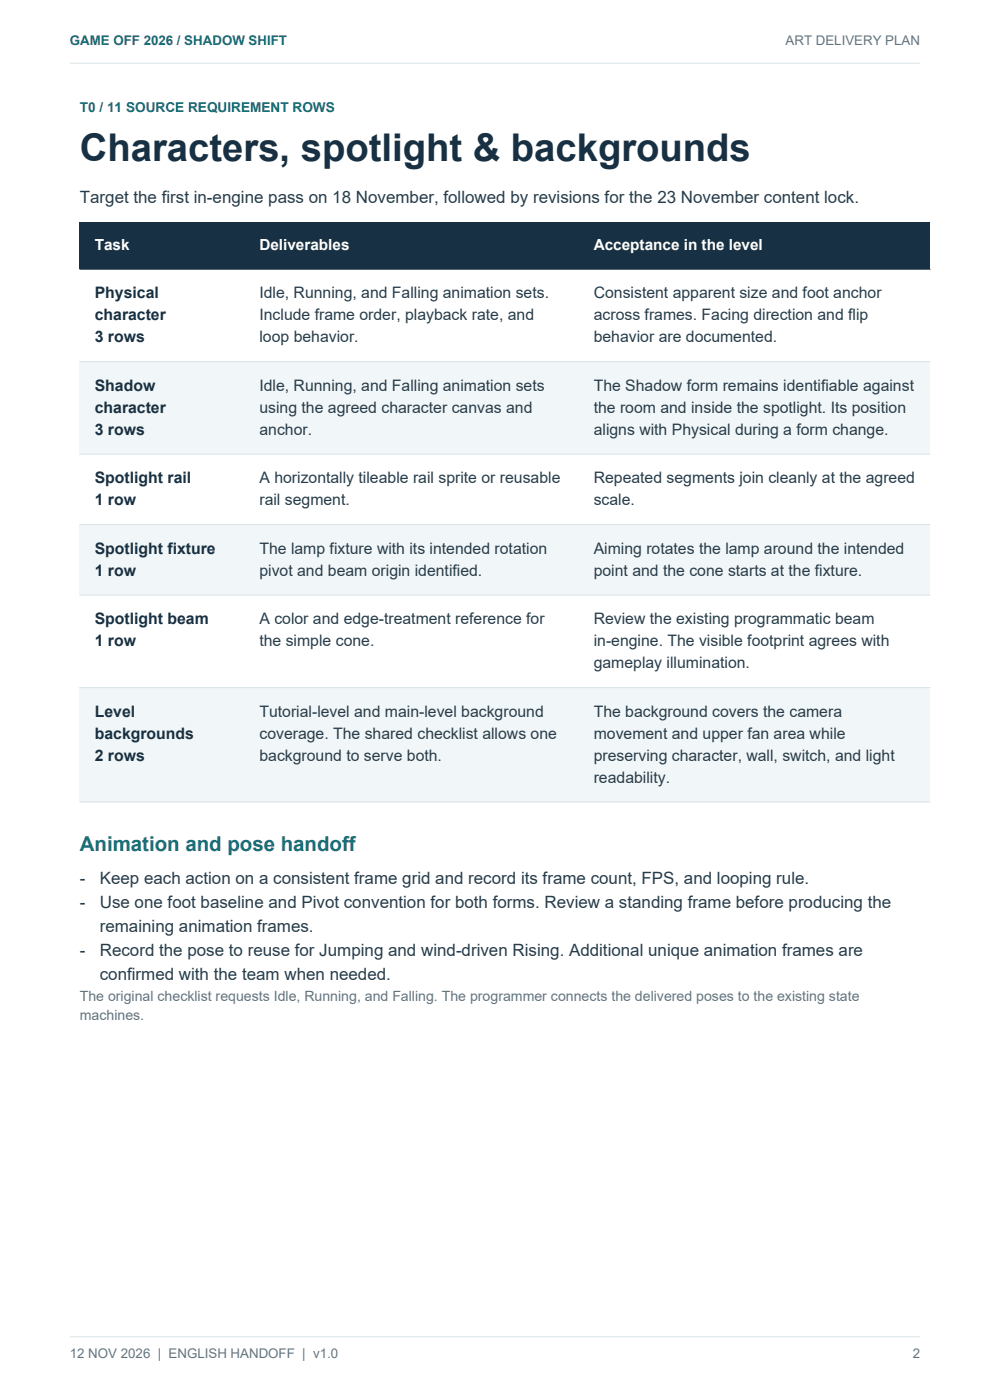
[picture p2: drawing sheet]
<svg xmlns="http://www.w3.org/2000/svg" width="210mm" height="297mm" viewBox="0 0 210 297" stroke-linecap="round" stroke-linejoin="round" font-family="sans-serif">
<defs><g id="words">
<text font-size="8.1" fill="#183043" x="16.9" y="34.2">Characters, spotlight &amp; backgrounds</text>
<text font-size="4.3" fill="#176f78" x="16.9" y="180.5">Animation and pose handoff</text>
<g font-size="3.6" fill="#293d49">
<text x="16.9" y="43.1">Target the first in-engine pass on 18 November, followed by revisions for the 23 November content lock.</text>
<text x="16.9" y="187.5">-</text>
<text x="21.2" y="187.5">Keep each action on a consistent frame grid and record its frame count, FPS, and looping rule.</text>
<text x="16.9" y="192.6">-</text>
<text x="21.2" y="192.6">Use one foot baseline and Pivot convention for both forms. Review a standing frame before producing the</text>
<text x="21.2" y="197.7">remaining animation frames.</text>
<text x="16.9" y="202.7">-</text>
<text x="21.2" y="202.7">Record the pose to reuse for Jumping and wind-driven Rising. Additional unique animation frames are</text>
<text x="21.2" y="207.8">confirmed with the team when needed.</text>
</g>
<g font-size="3.4" fill="#183043">
<text x="20.1" y="63.3">Physical</text>
<text x="20.1" y="67.9">character</text>
<text x="20.1" y="72.6">3 rows</text>
<text x="20.1" y="82.9">Shadow</text>
<text x="20.1" y="87.6">character</text>
<text x="20.1" y="92.2">3 rows</text>
<text x="20.1" y="102.5">Spotlight rail</text>
<text x="20.1" y="107.2">1 row</text>
<text x="20.1" y="117.5">Spotlight fixture</text>
<text x="20.1" y="122.1">1 row</text>
<text x="20.1" y="132.4">Spotlight beam</text>
<text x="20.1" y="137.1">1 row</text>
<text x="20.1" y="152">Level</text>
<text x="20.1" y="156.7">backgrounds</text>
<text x="20.1" y="161.4">2 rows</text>
</g>
<g font-size="3.4" fill="#293d49">
<text x="55" y="63.3">Idle, Running, and Falling animation sets.</text>
<text x="125.9" y="63.3">Consistent apparent size and foot anchor</text>
<text x="55" y="67.9">Include frame order, playback rate, and</text>
<text x="125.9" y="67.9">across frames. Facing direction and flip</text>
<text x="55" y="72.6">loop behavior.</text>
<text x="125.9" y="72.6">behavior are documented.</text>
<text x="55" y="82.9">Idle, Running, and Falling animation sets</text>
<text x="125.9" y="82.9">The Shadow form remains identifiable against</text>
<text x="55" y="87.6">using the agreed character canvas and</text>
<text x="125.9" y="87.6">the room and inside the spotlight. Its position</text>
<text x="55" y="92.2">anchor.</text>
<text x="125.9" y="92.2">aligns with Physical during a form change.</text>
<text x="55" y="102.5">A horizontally tileable rail sprite or reusable</text>
<text x="55" y="107.2">rail segment.</text>
<text x="125.9" y="102.5">Repeated segments join cleanly at the agreed</text>
<text x="125.9" y="107.2">scale.</text>
<text x="55" y="117.5">The lamp fixture with its intended rotation</text>
<text x="125.9" y="117.5">Aiming rotates the lamp around the intended</text>
<text x="55" y="122.1">pivot and beam origin identified.</text>
<text x="125.9" y="122.1">point and the cone starts at the fixture.</text>
<text x="55" y="132.4">A color and edge-treatment reference for</text>
<text x="55" y="137.1">the simple cone.</text>
<text x="125.9" y="132.4">Review the existing programmatic beam</text>
<text x="125.9" y="137.1">in-engine. The visible footprint agrees with</text>
<text x="125.9" y="141.7">gameplay illumination.</text>
<text x="55" y="152">Tutorial-level and main-level background</text>
<text x="125.9" y="152">The background covers the camera</text>
<text x="55" y="156.7">coverage. The shared checklist allows one</text>
<text x="55" y="161.4">background to serve both.</text>
<text x="125.9" y="156.7">movement and upper fan area while</text>
<text x="125.9" y="161.4">preserving character, wall, switch, and light</text>
<text x="125.9" y="166">readability.</text>
</g>
<g font-size="3.2" fill="#fff">
<text x="20.1" y="53.1">Task</text>
<text x="55" y="53.1">Deliverables</text>
<text x="125.9" y="53.1">Acceptance in the level</text>
</g>
<g font-size="3" fill="#627481">
<text x="16.9" y="212.3">The original checklist requests Idle, Running, and Falling. The programmer connects the delivered poses to the existing state</text>
<text x="16.9" y="216.4">machines.</text>
</g>
<text font-size="2.9" fill="#176f78" x="16.9" y="23.7">T0 / 11 SOURCE REQUIREMENT ROWS</text>
<text font-size="2.8" fill="#176f78" x="14.8" y="9.5">GAME OFF 2026 / SHADOW SHIFT</text>
<g font-size="2.8" fill="#627481">
<text x="166.6" y="9.5">ART DELIVERY PLAN</text>
<text x="14.8" y="288.2">12 NOV 2026 | ENGLISH HANDOFF | v1.0</text>
<text x="193.6" y="288.2">2</text>
</g>
</g></defs>
<path d="M14.8 13.4h180.4M14.8 283.6h180.4" fill="none" stroke="#d9e3e8" stroke-width=".21"/>
<path d="M16.9 47.1h180.4v10h-180.4z" fill-rule="evenodd" fill="#183043"/>
<path d="M16.9 57.1h180.4v19.6h-180.4z" fill-rule="evenodd" fill="#fff"/>
<path d="M16.9 76.7h180.4v19.6h-180.4z" fill-rule="evenodd" fill="#f1f6f8"/>
<path d="M16.9 96.3h180.4v15h-180.4z" fill-rule="evenodd" fill="#fff"/>
<path d="M16.9 111.3h180.4v15h-180.4z" fill-rule="evenodd" fill="#f1f6f8"/>
<path d="M16.9 126.3h180.4v19.6h-180.4z" fill-rule="evenodd" fill="#fff"/>
<path d="M16.9 145.9h180.4v24.2h-180.4z" fill-rule="evenodd" fill="#f1f6f8"/>
<path d="M16.9 57.1h180.4" fill="none" stroke="#183043" stroke-width=".21"/>
<path d="M16.9 76.7h180.4M16.9 96.3h180.4M16.9 111.3h180.4M16.9 126.3h180.4M16.9 145.9h180.4M16.9 170.1h180.4" fill="none" stroke="#d9e3e8" stroke-width=".21"/>
<use href="#words"/>
</svg>
